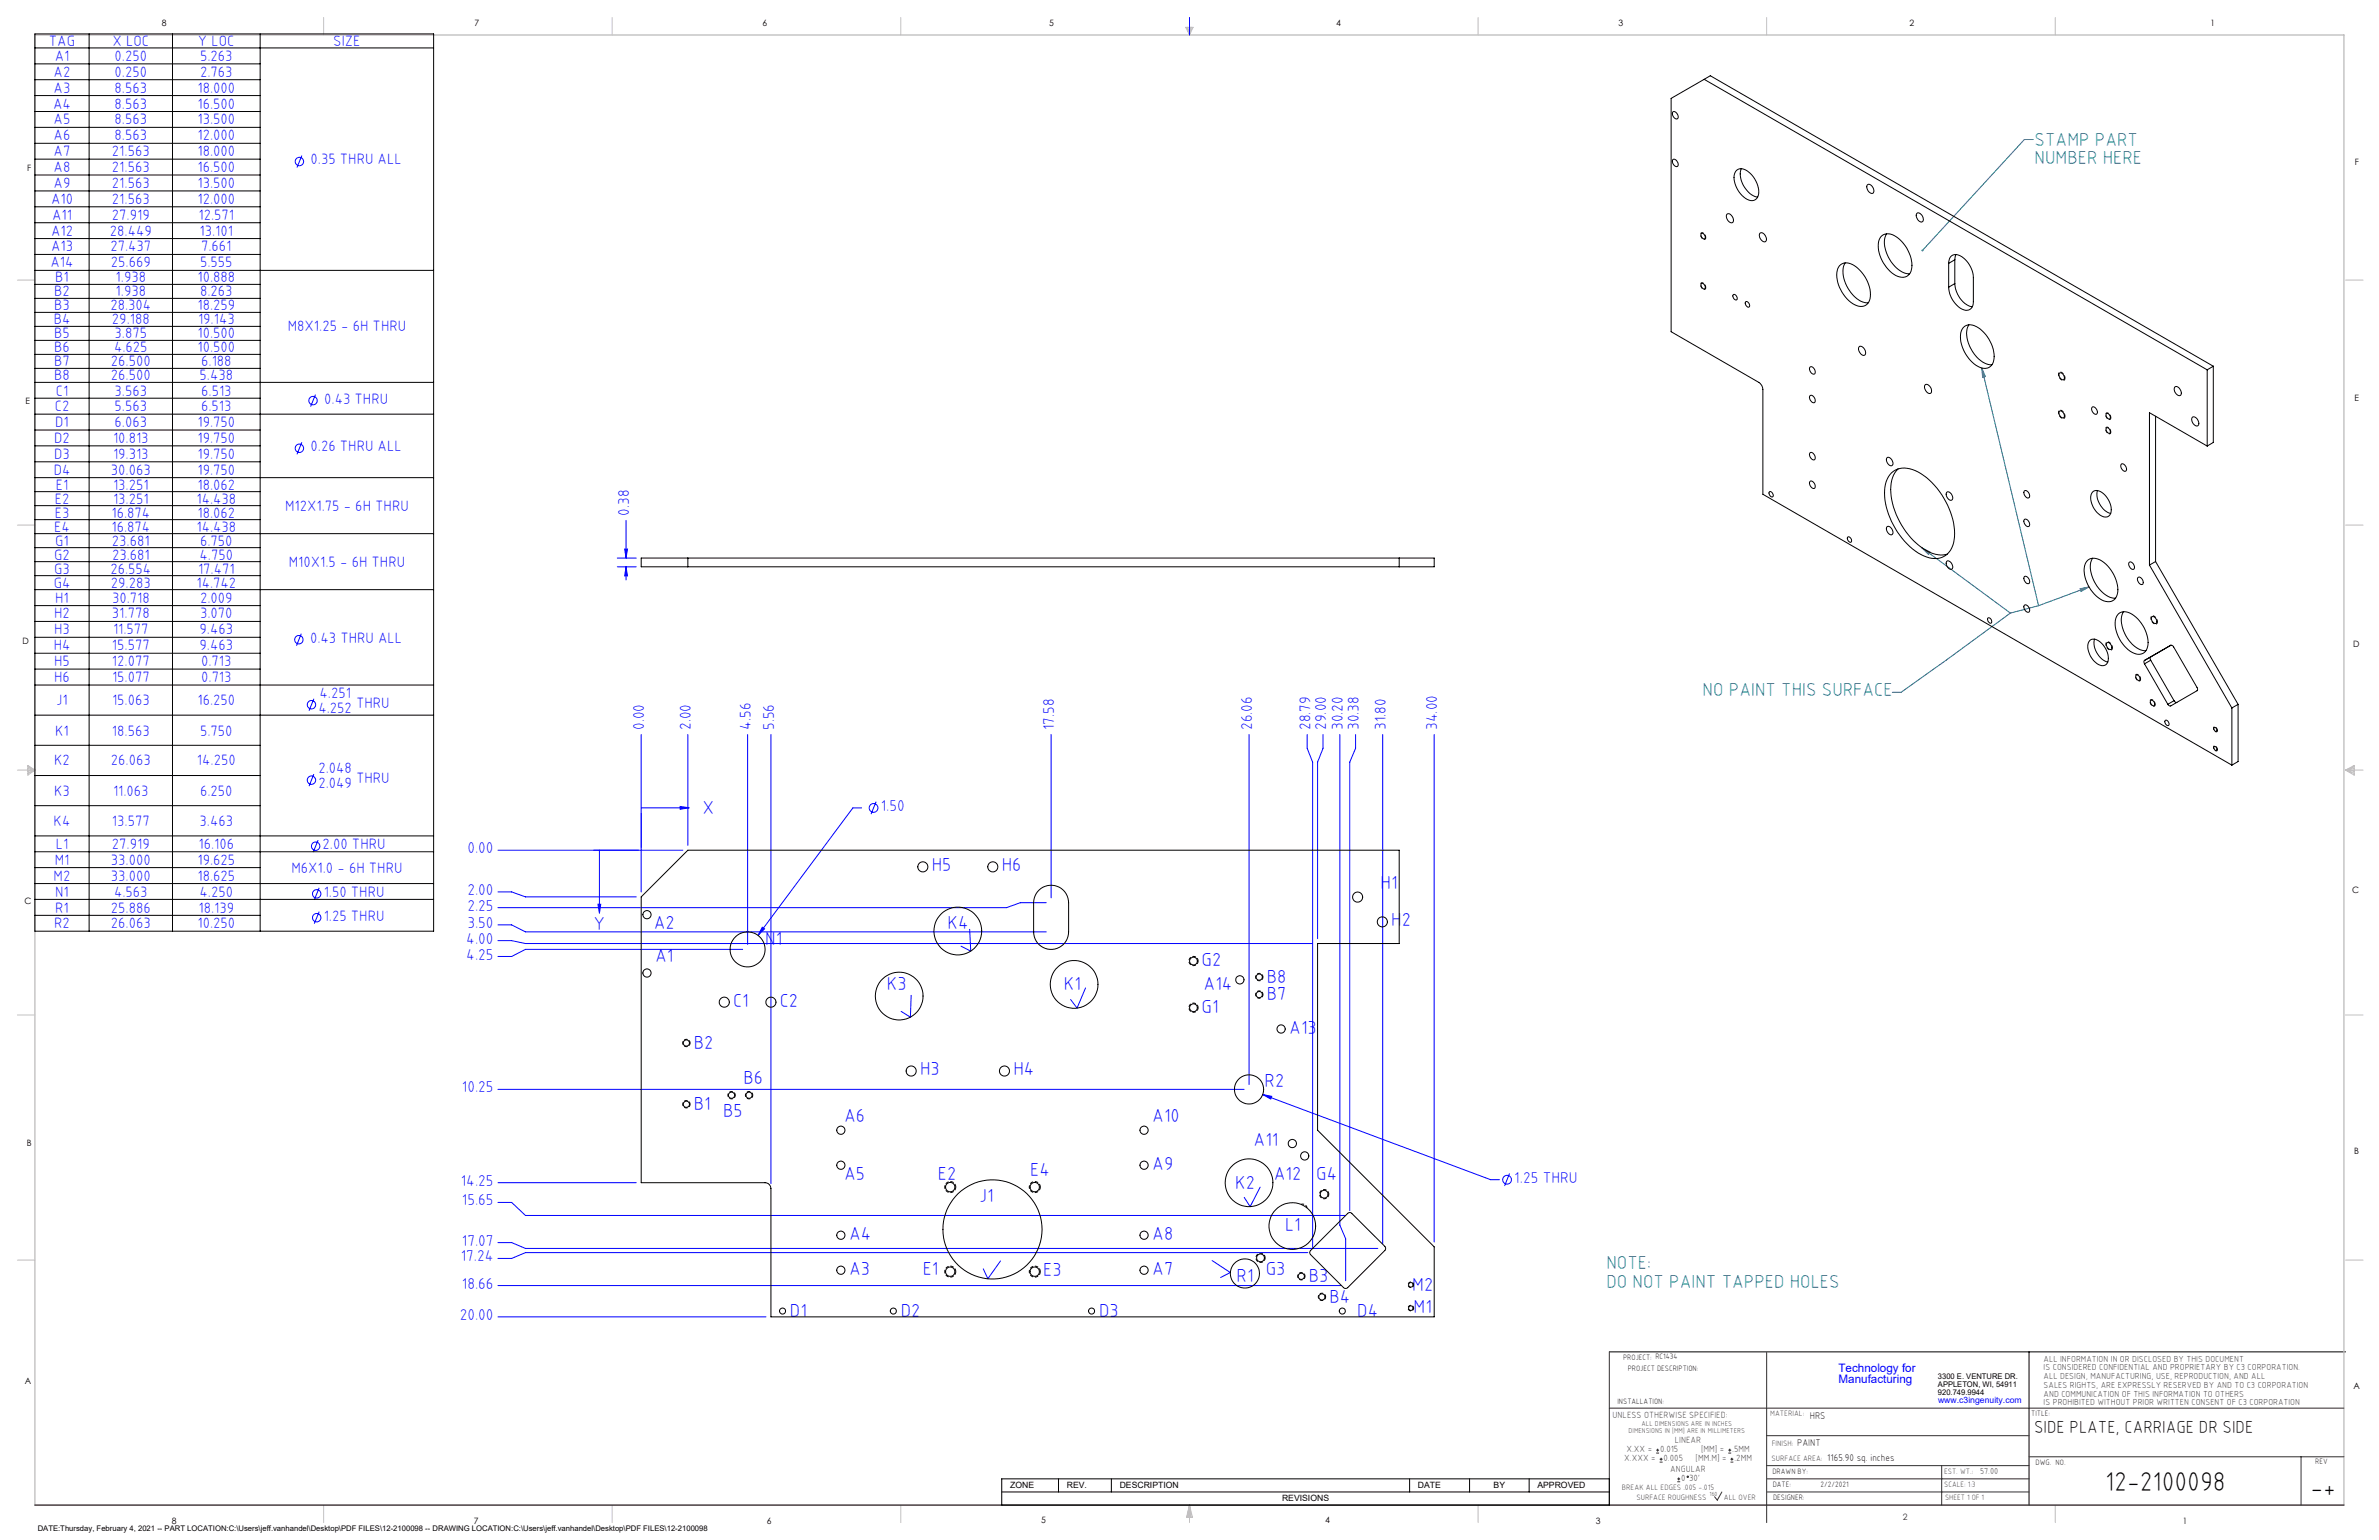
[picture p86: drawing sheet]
<svg xmlns="http://www.w3.org/2000/svg" width="864mm" height="559mm" viewBox="0 0 864 559" stroke-linecap="round" stroke-linejoin="round" font-family="sans-serif">
<defs><g id="words">
<g font-size="9.9">
<text x="764.2" y="541.1">12-2100098</text>
<text x="838.7" y="543.2">-+</text>
</g>
<g font-size="6.8" fill="#008080">
<text x="738.6" y="52.9">STAMP PART</text>
<text x="738.6" y="59.7">NUMBER HERE</text>
<text x="618.1" y="252.5">NO PAINT THIS SURFACE</text>
<text x="583.1" y="460.6">NOTE:</text>
<text x="583.1" y="467.4">DO NOT PAINT TAPPED HOLES</text>
</g>
<g font-size="6.8" fill="#00f">
<text x="255" y="295.5">X</text>
<text x="338.2" y="316.1">H5</text>
<text x="363.6" y="316.1">H6</text>
<text x="501.2" y="322.5">H1</text>
<text x="215.5" y="337.5">Y</text>
<text x="237.4" y="337.1">A2</text>
<text x="344" y="337.1">K4</text>
<text x="505" y="336.1">H2</text>
<text x="277.8" y="342.9">N1</text>
<text x="237.8" y="349">A1</text>
<text x="436.2" y="350.6">G2</text>
<text x="322" y="359.3">K3</text>
<text x="386.2" y="359.3">K1</text>
<text x="436.9" y="359.3">A14</text>
<text x="459.8" y="356.6">B8</text>
<text x="266.1" y="365.2">C1</text>
<text x="283" y="365.2">C2</text>
<text x="459.8" y="363">B7</text>
<text x="436.2" y="367.5">G1</text>
<text x="468" y="375.2">A13</text>
<text x="251.9" y="380.5">B2</text>
<text x="269.9" y="393.2">B6</text>
<text x="334" y="390.2">H3</text>
<text x="367.9" y="390.2">H4</text>
<text x="459.1" y="394.4">R2</text>
<text x="251.9" y="402.8">B1</text>
<text x="262.5" y="405.1">B5</text>
<text x="306.4" y="407.3">A6</text>
<text x="418.3" y="407.2">A10</text>
<text x="455.1" y="415.8">A11</text>
<text x="418.3" y="424.6">A9</text>
<text x="306.4" y="428.1">A5</text>
<text x="340.5" y="428.1">E2</text>
<text x="374" y="426.6">E4</text>
<text x="448.4" y="431.5">K2</text>
<text x="462.4" y="428.1">A12</text>
<text x="477.8" y="428.1">G4</text>
<text x="355.5" y="436.3">J1</text>
<text x="466.5" y="446.8">L1</text>
<text x="308.2" y="450">A4</text>
<text x="418.3" y="450">A8</text>
<text x="308.2" y="462.7">A3</text>
<text x="335" y="462.7">E1</text>
<text x="378.7" y="463.1">E3</text>
<text x="418.3" y="462.7">A7</text>
<text x="448.9" y="465.2">R1</text>
<text x="459.5" y="462.7">G3</text>
<text x="475.1" y="465.2">B3</text>
<text x="482.6" y="472.7">B4</text>
<text x="512.7" y="468.4">M2</text>
<text x="286.8" y="477.8">D1</text>
<text x="327" y="477.8">D2</text>
<text x="399" y="477.8">D3</text>
<text x="492.7" y="477.8">D4</text>
<text x="513.2" y="476.4">M1</text>
</g>
<text font-size="6.3" x="738.4" y="519.9">SIDE PLATE, CARRIAGE DR SIDE</text>
<g font-size="5.7" fill="#00f">
<text x="228.4" y="187.2" transform="rotate(-90 228.4 187.2)">0.38</text>
<text x="233.9" y="264.9" transform="rotate(-90 233.9 264.9)">0.00</text>
<text x="250.8" y="264.9" transform="rotate(-90 250.8 264.9)">2.00</text>
<text x="272.5" y="264.9" transform="rotate(-90 272.5 264.9)">4.56</text>
<text x="281" y="264.9" transform="rotate(-90 281 264.9)">5.56</text>
<text x="382.7" y="264.9" transform="rotate(-90 382.7 264.9)">17.58</text>
<text x="454.6" y="264.9" transform="rotate(-90 454.6 264.9)">26.06</text>
<text x="475.7" y="264.9" transform="rotate(-90 475.7 264.9)">28.79</text>
<text x="481.4" y="264.9" transform="rotate(-90 481.4 264.9)">29.00</text>
<text x="487.5" y="264.9" transform="rotate(-90 487.5 264.9)">30.20</text>
<text x="493.2" y="264.9" transform="rotate(-90 493.2 264.9)">30.38</text>
<text x="503.1" y="264.9" transform="rotate(-90 503.1 264.9)">31.80</text>
<text x="521.8" y="264.9" transform="rotate(-90 521.8 264.9)">34.00</text>
<text x="319.7" y="294.3">1.50</text>
<text x="169.7" y="309.6">0.00</text>
<text x="169.7" y="324.8">2.00</text>
<text x="169.7" y="330.5">2.25</text>
<text x="169.7" y="336.7">3.50</text>
<text x="169.3" y="342.4">4.00</text>
<text x="169.3" y="348.2">4.25</text>
<text x="167.7" y="396.4">10.25</text>
<text x="167.3" y="430.3">14.25</text>
<text x="549.7" y="429.2">1.25 THRU</text>
<text x="167.7" y="437.4">15.65</text>
<text x="167.7" y="452">17.07</text>
<text x="167.3" y="457.7">17.24</text>
<text x="167.7" y="467.6">18.66</text>
<text x="166.9" y="479">20.00</text>
</g>
<g font-size="5.4" fill="#00f">
<text x="17.8" y="16.7">TAG</text>
<text x="40.8" y="16.7">X LOC</text>
<text x="71.9" y="16.7">Y LOC</text>
<text x="121" y="16.7">SIZE</text>
<text x="19.9" y="22.2">A1</text>
<text x="41.6" y="22.2">0.250</text>
<text x="72.6" y="22.2">5.263</text>
<text x="19.5" y="27.9">A2</text>
<text x="41.6" y="27.9">0.250</text>
<text x="72.6" y="27.9">2.763</text>
<text x="19.5" y="33.6">A3</text>
<text x="41.6" y="33.6">8.563</text>
<text x="71.7" y="33.6">18.000</text>
<text x="19.3" y="39.4">A4</text>
<text x="41.6" y="39.4">8.563</text>
<text x="71.7" y="39.4">16.500</text>
<text x="19.5" y="45.1">A5</text>
<text x="41.6" y="45.1">8.563</text>
<text x="71.7" y="45.1">13.500</text>
<text x="19.5" y="50.9">A6</text>
<text x="41.6" y="50.9">8.563</text>
<text x="71.7" y="50.9">12.000</text>
<text x="19.5" y="56.7">A7</text>
<text x="40.6" y="56.7">21.563</text>
<text x="71.7" y="56.7">18.000</text>
<text x="112.7" y="59.7">0.35 THRU ALL</text>
<text x="19.5" y="62.4">A8</text>
<text x="40.6" y="62.4">21.563</text>
<text x="71.7" y="62.4">16.500</text>
<text x="19.5" y="68.2">A9</text>
<text x="40.6" y="68.2">21.563</text>
<text x="71.7" y="68.2">13.500</text>
<text x="18.5" y="74">A10</text>
<text x="40.6" y="74">21.563</text>
<text x="71.7" y="74">12.000</text>
<text x="18.9" y="79.7">A11</text>
<text x="40.6" y="79.7">27.919</text>
<text x="72.1" y="79.7">12.571</text>
<text x="18.5" y="85.5">A12</text>
<text x="39.9" y="85.5">28.449</text>
<text x="72.5" y="85.5">13.101</text>
<text x="18.5" y="91.2">A13</text>
<text x="40.1" y="91.2">27.437</text>
<text x="73" y="91.2">7.661</text>
<text x="18.3" y="97">A14</text>
<text x="40.3" y="97">25.669</text>
<text x="72.6" y="97">5.555</text>
<text x="19.7" y="107.5">B2</text>
<text x="20.1" y="102.4">B1</text>
<text x="42" y="107.5">1.938</text>
<text x="42" y="102.4">1.938</text>
<text x="71.7" y="102.4">10.888</text>
<text x="72.6" y="107.5">8.263</text>
<text x="19.7" y="112.6">B3</text>
<text x="40.1" y="112.6">28.304</text>
<text x="71.7" y="112.6">18.259</text>
<text x="19.5" y="117.7">B4</text>
<text x="40.7" y="117.7">29.188</text>
<text x="71.9" y="117.7">19.143</text>
<text x="19.7" y="122.8">B5</text>
<text x="41.6" y="122.8">3.875</text>
<text x="71.7" y="122.8">10.500</text>
<text x="104.5" y="120.2">M8X1.25 - 6H THRU</text>
<text x="19.7" y="127.8">B6</text>
<text x="41.4" y="127.8">4.625</text>
<text x="71.7" y="127.8">10.500</text>
<text x="19.7" y="132.9">B7</text>
<text x="19.7" y="138">B8</text>
<text x="40.3" y="132.9">26.500</text>
<text x="40.3" y="138">26.500</text>
<text x="72.5" y="138">5.438</text>
<text x="73" y="132.9">6.188</text>
<text x="20.3" y="143.5">C1</text>
<text x="41.6" y="143.5">3.563</text>
<text x="73" y="143.5">6.513</text>
<text x="19.9" y="149.2">C2</text>
<text x="41.6" y="149.2">5.563</text>
<text x="73" y="149.2">6.513</text>
<text x="117.7" y="146.4">0.43 THRU</text>
<text x="20" y="155.1">D1</text>
<text x="41.6" y="155.1">6.063</text>
<text x="71.7" y="155.1">19.750</text>
<text x="19.7" y="160.7">D2</text>
<text x="41" y="160.7">10.813</text>
<text x="71.7" y="160.7">19.750</text>
<text x="19.7" y="166.5">D3</text>
<text x="41" y="166.5">19.313</text>
<text x="71.7" y="166.5">19.750</text>
<text x="112.7" y="163.7">0.26 THRU ALL</text>
<text x="19.5" y="172.2">D4</text>
<text x="40.3" y="172.2">30.063</text>
<text x="71.7" y="172.2">19.750</text>
<text x="20.2" y="177.7">E1</text>
<text x="41" y="177.7">13.251</text>
<text x="71.7" y="177.7">18.062</text>
<text x="19.9" y="182.8">E2</text>
<text x="41" y="182.8">13.251</text>
<text x="71.3" y="182.8">14.438</text>
<text x="103.5" y="185.3">M12X1.75 - 6H THRU</text>
<text x="19.9" y="187.8">E3</text>
<text x="40.5" y="187.8">16.874</text>
<text x="71.7" y="187.8">18.062</text>
<text x="19.7" y="192.9">E4</text>
<text x="20.1" y="198">G1</text>
<text x="40.5" y="192.9">16.874</text>
<text x="40.7" y="198">23.681</text>
<text x="71.3" y="192.9">14.438</text>
<text x="72.6" y="198">6.750</text>
<text x="19.7" y="203.1">G2</text>
<text x="40.7" y="203.1">23.681</text>
<text x="72.5" y="203.1">4.750</text>
<text x="19.7" y="208.2">G3</text>
<text x="40.1" y="208.2">26.554</text>
<text x="71.9" y="208.2">17.471</text>
<text x="104.8" y="205.6">M10X1.5 - 6H THRU</text>
<text x="19.5" y="213.2">G4</text>
<text x="40.3" y="213.2">29.283</text>
<text x="71.3" y="213.2">14.742</text>
<text x="20.1" y="218.8">H1</text>
<text x="40.7" y="218.8">30.718</text>
<text x="72.6" y="218.8">2.009</text>
<text x="19.7" y="224.4">H2</text>
<text x="40.6" y="224.4">31.778</text>
<text x="72.6" y="224.4">3.070</text>
<text x="19.7" y="230.2">H3</text>
<text x="41" y="230.2">11.577</text>
<text x="72.4" y="230.2">9.463</text>
<text x="112.5" y="233.2">0.43 THRU ALL</text>
<text x="19.5" y="235.9">H4</text>
<text x="40.7" y="235.9">15.577</text>
<text x="72.4" y="235.9">9.463</text>
<text x="19.7" y="241.7">H5</text>
<text x="40.7" y="241.7">12.077</text>
<text x="73" y="241.7">0.713</text>
<text x="19.7" y="247.5">H6</text>
<text x="40.7" y="247.5">15.077</text>
<text x="73" y="247.5">0.713</text>
<text x="20.4" y="255.9">J1</text>
<text x="40.7" y="255.9">15.063</text>
<text x="71.7" y="255.9">16.250</text>
<text x="116" y="253.2">4.251</text>
<text x="129.3" y="256.8">THRU</text>
<text x="115.6" y="258.7">4.252</text>
<text x="20" y="266.9">K1</text>
<text x="40.6" y="266.9">18.563</text>
<text x="72.6" y="266.9">5.750</text>
<text x="19.7" y="277.7">K2</text>
<text x="40.3" y="277.7">26.063</text>
<text x="71.5" y="277.7">14.250</text>
<text x="115.6" y="280.6">2.048</text>
<text x="115.6" y="286.1">2.049</text>
<text x="129.3" y="284.2">THRU</text>
<text x="19.7" y="288.7">K3</text>
<text x="41" y="288.7">11.063</text>
<text x="72.6" y="288.7">6.250</text>
<text x="19.5" y="299.6">K4</text>
<text x="40.6" y="299.6">13.577</text>
<text x="72.4" y="299.6">3.463</text>
<text x="20.2" y="308.1">L1</text>
<text x="40.6" y="308.1">27.919</text>
<text x="72.1" y="308.1">16.106</text>
<text x="117.1" y="308.1">2.00 THRU</text>
<text x="19.9" y="313.8">M1</text>
<text x="40.3" y="313.8">33.000</text>
<text x="71.7" y="313.8">19.625</text>
<text x="105.8" y="316.6">M6X1.0 - 6H THRU</text>
<text x="19.5" y="319.5">M2</text>
<text x="40.3" y="319.5">33.000</text>
<text x="71.7" y="319.5">18.625</text>
<text x="20" y="325.4">N1</text>
<text x="41.4" y="325.4">4.563</text>
<text x="72.4" y="325.4">4.250</text>
<text x="117.5" y="325.4">1.50 THRU</text>
<text x="20" y="331.2">R1</text>
<text x="40.3" y="331.2">25.886</text>
<text x="72.1" y="331.2">18.139</text>
<text x="117.5" y="334.1">1.25 THRU</text>
<text x="19.7" y="336.8">R2</text>
<text x="40.3" y="336.8">26.063</text>
<text x="71.7" y="336.8">10.250</text>
</g>
<g font-size="4.2" fill="#00f">
<text x="667.4" y="497.7">Technology for</text>
<text x="667.4" y="502">Manufacturing</text>
</g>
<g font-size="3.5">
<text x="657" y="514.9">HRS</text>
<text x="652.4" y="524.7">PAINT</text>
<text x="663.3" y="530.1">1165.90 sq. inches</text>
</g>
<g font-size="3.3" fill="#382c30">
<text x="585.4" y="514.4">UNLESS OTHERWISE SPECIFIED:</text>
<text x="590.4" y="526.8">X.XX =</text>
<text x="602.6" y="526.8">0.015</text>
<text x="608" y="523.6">LINEAR</text>
<text x="617.5" y="526.8">[MM] =</text>
<text x="628.8" y="526.8">.5MM</text>
<text x="589.6" y="530.1">X.XXX =</text>
<text x="603.9" y="530.1">0.005</text>
<text x="606.3" y="534">ANGULAR</text>
<text x="615.5" y="530.1">[MM.M] =</text>
<text x="629.6" y="530.1">.2MM</text>
<text x="610.3" y="537.3">0</text>
<text x="613.2" y="537.3">30'</text>
</g>
<g font-size="3.2">
<text x="58.8" y="9.6">8</text>
<text x="172.3" y="9.5">7</text>
<text x="276.8" y="9.5">6</text>
<text x="380.9" y="9.6">5</text>
<text x="485" y="9.5">4</text>
<text x="587.5" y="9.5">3</text>
<text x="693.1" y="9.5">2</text>
<text x="802.4" y="9.5">1</text>
<text x="854.9" y="59.8">F</text>
<text x="9.9" y="62">F</text>
<text x="9.3" y="146.5">E</text>
<text x="854.7" y="145.5">E</text>
<text x="8.2" y="233.6">D</text>
<text x="854.3" y="234.9">D</text>
<text x="8.9" y="328.1">C</text>
<text x="853.9" y="324.1">C</text>
<text x="9.7" y="415.8">B</text>
<text x="854.6" y="418.6">B</text>
<text x="9" y="502">A</text>
<text x="854.3" y="503.9">A</text>
<text x="62.3" y="552.9">8</text>
<text x="172" y="552.9">7</text>
<text x="278.3" y="552.9">6</text>
<text x="377.9" y="552.8">5</text>
<text x="481" y="552.8">4</text>
<text x="579.3" y="552.8">3</text>
<text x="792.4" y="552.8">1</text>
</g>
<g font-size="3.2" fill="#382c30">
<text x="741.9" y="494.1">ALL INFORMATION IN OR DISCLOSED BY THIS DOCUMENT</text>
<text x="741.9" y="497.3">IS CONSIDERED CONFIDENTIAL AND PROPRIETARY BY C3 CORPORATION.</text>
<text x="741.9" y="500.4">ALL DESIGN, MANUFACTURING, USE, REPRODUCTION, AND ALL</text>
<text x="741.9" y="503.6">SALES RIGHTS, ARE EXPRESSLY RESERVED BY AND TO C3 CORPORATION</text>
<text x="741.9" y="506.8">AND COMMUNICATION OF THIS INFORMATION TO OTHERS</text>
<text x="741.9" y="510">IS PROHIBITED WITHOUT PRIOR WRITTEN CONSENT OF C3 CORPORATION</text>
<text x="718.8" y="534.7">57.00</text>
<text x="690.7" y="551.6">2</text>
</g>
<text font-size="3.1" fill="#00f" x="703.5" y="509.2">www.c3ingenuity.com</text>
<g font-size="3.1">
<text x="366.7" y="540">ZONE</text>
<text x="387.3" y="540">REV.</text>
<text x="406.5" y="540">DESCRIPTION</text>
<text x="465.4" y="544.8">REVISIONS</text>
<text x="514.7" y="540">DATE</text>
<text x="542.2" y="540">BY</text>
<text x="558.1" y="540">APPROVED</text>
</g>
<g font-size="2.8">
<text x="589.2" y="493.3">PROJECT: RC1434</text>
<text x="590.9" y="497.3">PROJECT DESCRIPTION:</text>
<text x="703.5" y="500.5">3300 E. VENTURE DR.</text>
<text x="703.5" y="503.3">APPLETON, WI, 54911</text>
<text x="587.1" y="509.6">INSTALLATION:</text>
<text x="703.5" y="506.2">920.749.9944</text>
<text x="737.3" y="513.8">TITLE:</text>
<text x="738.9" y="531.5">DWG. NO.</text>
<text x="840.5" y="531.3">REV</text>
<text x="643.4" y="534.9">DRAWN BY:</text>
<text x="643.5" y="539.7">DATE:</text>
<text x="660.9" y="539.6">2/2/2021</text>
<text x="643.6" y="544.4">DESIGNER:</text>
<text x="13.7" y="555.5">DATE:Thursday, February 4, 2021 -- PART LOCATION:C:\Users\jeff.vanhandel\Desktop\PDF FILES\12-2100098 -- DRAWING LOCATION:C:\Users\jeff.vanhandel\Desktop\PDF FILES\12-2100098</text>
</g>
<g font-size="2.8" fill="#382c30">
<text x="642.6" y="513.8">MATERIAL:</text>
<text x="643.2" y="524.8">FINISH:</text>
<text x="643.1" y="530.1">SURFACE AREA:</text>
<text x="705.7" y="534.7">EST. WT.:</text>
<text x="705.7" y="539.7">SCALE: 1:3</text>
<text x="588.8" y="540.5">BREAK ALL EDGES .005 -.015</text>
<text x="594" y="544.2">SURFACE ROUGHNESS</text>
<text x="625.8" y="544.2">ALL OVER</text>
<text x="706.1" y="544.4">SHEET 1 OF 1</text>
</g>
<g font-size="2.5" fill="#382c30">
<text x="591.2" y="520.1">DIMENSIONS IN [MM] ARE IN MILLIMETERS</text>
<text x="595.9" y="517.3">ALL DIMENSIONS ARE IN INCHES</text>
</g>
<text font-size="2.2" fill="#382c30" x="620.6" y="542.9">160</text>
</g></defs>
<g fill="none" stroke="#000" stroke-width=".36">
<path d="M12.7 12.3h144.7v325.6h-144.7zM12.7 17.4h144.7M32.3 12.3v325.6M62.6 12.3v325.6M94.4 12.3v325.6M12.7 23.2h81.7M12.7 28.9h81.7M12.7 34.7h81.7M12.7 40.5h81.7M12.7 46.2h81.7M12.7 52h81.7M12.7 57.7h81.7"/>
<path d="M12.7 63.5h81.7M12.7 69.3h81.7M12.7 75h81.7M12.7 80.8h81.7M12.7 86.6h81.7M12.7 92.3h81.7M12.7 98.1h144.7M12.7 103.2h81.7M12.7 108.3h81.7M12.7 113.3h81.7M12.7 118.4h81.7M12.7 123.5h81.7"/>
<path d="M12.7 128.6h81.7M12.7 133.7h81.7M12.7 138.7h144.7M12.7 144.5h81.7M12.7 150.3h144.7M12.7 156h81.7M12.7 161.8h81.7M12.7 167.6h81.7M12.7 173.3h144.7M12.7 178.4h81.7M12.7 183.5h81.7M12.7 188.6h81.7"/>
<path d="M12.7 193.6h144.7M12.7 198.7h81.7M12.7 203.8h81.7M12.7 208.9h81.7M12.7 214h144.7M12.7 219.7h81.7M12.7 225.5h81.7M12.7 231.2h81.7M12.7 237h81.7M12.7 242.8h81.7M12.7 248.6h144.7M12.7 259.5h144.7"/>
<path d="M12.7 270.4h81.7M12.7 281.4h81.7M12.7 292.3h81.7M12.7 303.3h144.7M12.7 309.1h144.7M12.7 314.8h81.7M12.7 320.6h144.7M12.7 326.4h144.7M12.7 332.1h81.7M584.2 490.5h267.3M736.6 490.5v55.6M363.6 536.6h220.6v9.5h-220.6z"/>
<path d="M384.2 536.6v4.8M403.4 536.6v4.8M511.7 536.6v4.8M533.5 536.6v4.8M555.1 536.6v4.8M363.6 541.4h220.6"/>
</g>
<g fill="none" stroke="#c0c0c0" stroke-width=".36">
<path d="M117.5 6.4v6.3M222.2 6.4v6.3M327 6.4v6.3M430.4 9.9h2.7l-1.3 2.8zM430.9 9.9l.9 2.8M431.2 9.9l.6 2.8M432.1 9.9l-.3 2.8M432.6 9.9l-.8 2.8M536.6 6.4v6.3M641.3 6.4v6.3M746.1 6.4v6.3M6.3 101.6h6.4"/>
<path d="M851.5 101.6h6.3M6.3 190.5h6.4M851.5 190.5h6.3M6.3 279.4h6.4M10.1 277.7l2.6 1.7-2.6 1.9zM10.1 278.2l2.6 1.2M10.1 278.8l2.6 .6M12.7 279.4l-2.6 1.2M12.7 279.4l-2.6 .5M851.5 279.4h6.3M851.5 279.4l3.1 .5M851.5 279.4l3.1 1.2"/>
<path d="M851.5 279.4l3.1-1.7v3.6zM854.6 278.8l-3.1 .6M854.6 278.2l-3.1 1.2M6.3 368.3h6.4M851.5 368.3h6.3M6.3 457.2h6.4M851.5 457.2h6.3M117.5 546.1v6.4M222.2 546.1v6.4M327 546.1v6.4M431.8 546.1v6.4M431.8 546.1l1.1 4.5h-2.2z"/>
<path d="M431.8 546.1l.6 4.5M431.8 546.1l-.9 4.5M431.8 546.1l-.4 4.5M431.8 546.1l.3 4.5M536.6 546.1v6.4M746.1 546.1v6.4"/>
</g>
<path d="M12.7 546.1v-533.4h838.2v533.4" fill="none" stroke="#c0c0c0" stroke-width=".5"/>
<g fill="none" stroke="#00f" stroke-width=".36">
<path d="M431.8 6.4v6.3M109.6 56.4l-1.8 4.4M114.5 143.2l-1.8 4.3M109.6 160.5l-1.8 4.4M226.8 199.2h1l-.5 3.3zM227.3 188.8v13.7M224.1 205.7h6.9M224.1 202.5h6.9M227.3 205.7v4.7M227.3 205.7l.5 3.3h-1zM109.4 229.9l-1.8 4.4M113.9 253.5l-1.7 4.4"/>
<path d="M232.8 266.5v57.2M249.7 266.5v40.2M271.4 266.5v76.2M279.9 266.5v163M381.6 266.5v59.3M453.4 266.5v127M474.5 266.5v5l2 5v176.2M480.3 266.5v5l-2 5v64.1M486.4 266.5v178l2.1 5v15.2M492.1 266.5v5l-2.1 5v162.7M501.9 266.5v184.7M520.6 266.5v184.2"/>
<path d="M113.9 280.9l-1.7 4.4M232.8 293.1h14.1M246.9 292.6l3.3 .5-3.3 .6zM312.8 293.2h-3.2l-34.4 46.2M318 290.9l-1.8 4.5M115.5 304.9l-1.8 4.3M180.8 308.5h67.1M217.6 308.5v19.6M115.9 322.2l-1.8 4.3M115.9 330.8l-1.8 4.4M180.8 335.6h4.9l5 2.5h189.1M180.8 323.6h4.9l5 1.8h40.3"/>
<path d="M217.1 328.1h1l-.5 3.3zM276.7 336.4l.8 .6-2.3 2.4zM352 337.2l.4 7.9-3.5-1.8M379.8 327.6h-9.4l-5 1.8h-184.6M180.8 341.3h4.9l5 1.1h285.8M269.6 344.5h-78.9l-5 2.6h-4.9M394.1 358.5l-3.1 7.3-2.4-3.1M330.8 361.2l-.3 7.9-3.4-2.1M180.8 395.3h270.8M458.4 397.2l3.2 .6-.3 1zM458.4 397.2l82.7 30.9h3.2M180.8 436.3h4.9l5 4.7h297.5"/>
<path d="M180.8 429.2h50.2M457.4 430.8l-3.6 7-2.1-3.3M548 425.8l-1.8 4.6M180.8 450.9h4.9l5 2.1h309.5M363.2 457.6l-4.6 6.4-1.7-3.6M440 457.4l6.6 4.4-3.5 1.7M474.7 454.5h-284l-5 2.1h-4.9M180.8 477.8h97.3M180.8 466.5h305.9"/>
<circle cx="108.7" cy="58.6" r="1.53"/>
<circle cx="113.6" cy="145.4" r="1.53"/>
<circle cx="108.7" cy="162.6" r="1.53"/>
<circle cx="108.5" cy="232.1" r="1.53"/>
<circle cx="113.1" cy="255.7" r="1.53"/>
<circle cx="113.1" cy="283.1" r="1.53"/>
<circle cx="317.1" cy="293.1" r="1.59"/>
<circle cx="114.6" cy="307" r="1.53"/>
<circle cx="115" cy="324.3" r="1.53"/>
<circle cx="115" cy="333" r="1.52"/>
<circle cx="547.1" cy="428.1" r="1.59"/>
</g>
<path d="M584.2 490.5v55.6M641.3 490.7v61.8M584.2 511h266.7M641.3 520.9h95.3M641.3 531.8h95.3M641.3 536.6h95.3M704.8 531.8v14.3M736.6 528.6h114.3M835.3 528.6v17.5M625.1 541.4l-1.7 2.9-1-1.2M641.3 541.4h95.3" fill="none" stroke="#382c30" stroke-width=".36"/>
<path d="M12.7 546.1h838.2" fill="none" stroke="#382c30" stroke-width=".5"/>
<path d="M619.2 86.2v.3a1.04 1.04 0 0 1-1.2 .2 1.04 1.04 0 0 1-.6-1.1 .73 .73 0 0 1 .1-1.1 .73 .73 0 0 1 1.1 .3l.6 1.4M619.2 104.4v.2a1.04 1.04 0 0 1-1.2 .2 1.04 1.04 0 0 1-.6-1 .73 .73 0 0 1 .1-1.1 .73 .73 0 0 1 1.1 .3l.6 1.4M766.3 156.8l-.1 .2a1.04 1.04 0 0 1-1.2 .2 1.04 1.04 0 0 1-.5-1 .73 .73 0 0 1 .1-1.1 .73 .73 0 0 1 1.1 .3l.6 1.4M766.3 151.6l-.1 .3a1.04 1.04 0 0 1-1.2 .1 1.04 1.04 0 0 1-.5-1 .73 .73 0 0 1 .1-1.1 .73 .73 0 0 1 1.1 .3l.6 1.4M777.1 246.4l-.1 .3a1.04 1.04 0 0 1-1.2 .2 1.04 1.04 0 0 1-.5-1 .73 .73 0 0 1 .1-1.1 .73 .73 0 0 1 1.1 .3l.6 1.3M782.3 255.6v.3a1.04 1.04 0 0 1-1.2 .2 1.04 1.04 0 0 1-.5-1.1 .73 .73 0 0 1 .1-1.1 .73 .73 0 0 1 1.1 .3l.5 1.4M347 430.7a2 2 0 0 0-3-1.7 2 2 0 0 0-.2 3.4 2 2 0 0 0 3.1-1.5l.1-.2M377.6 430.7a2 2 0 0 0-2.9-1.7 2 2 0 0 0-.2 3.4 2 2 0 0 0 3.1-1.5v-.2M474.5 438.3a1.67 1.67 0 0 0-2.2-1.3M347 461.4a2 2 0 0 0-3-1.7 2 2 0 0 0-.2 3.4 2 2 0 0 0 3.1-1.5l.1-.2M377.6 461.4a2 2 0 0 0-2.9-1.7 2 2 0 0 0-.2 3.4 2 2 0 0 0 3.1-1.5v-.2" fill="none" stroke="#000" stroke-width=".36" stroke-dasharray="1.3 .6" stroke-dashoffset=".1" stroke-linecap="butt"/>
<path d="M749.6 137.2l-.2 .6a1.79 1.79 0 0 1-2.1-2.1l.1-.3a1.31 1.31 0 0 1 2 1l.2 .8M749.6 151l-.2 .6a1.79 1.79 0 0 1-2.1-2.1l.1-.3a1.31 1.31 0 0 1 2 1l.2 .8M766.8 235.1l-.2 .6a1.79 1.79 0 0 1-2.1-2.2l.1-.3a1.31 1.31 0 0 1 2 1.1l.2 .8M783.2 225.6l-.2 .7a1.79 1.79 0 0 1-2.2-2.2l.1-.3a1.31 1.31 0 0 1 2.1 1l.2 .8M458.5 354.5a1.33 1.33 0 0 0-2-1.1 1.33 1.33 0 0 0-.1 2.2 1.33 1.33 0 0 0 2.1-.9v-.2M250.5 378.5a1.33 1.33 0 0 0-1.9-1.2 1.33 1.33 0 0 0-.2 2.2 1.33 1.33 0 0 0 2.1-.9v-.1M458.5 360.9a1.33 1.33 0 0 0-2-1.2 1.33 1.33 0 0 0-.1 2.3 1.33 1.33 0 0 0 2.1-1v-.1M266.9 397.4a1.33 1.33 0 0 0-1.9-1.2 1.33 1.33 0 0 0-.2 2.3 1.33 1.33 0 0 0 2.1-.9v-.2M273.3 397.4a1.33 1.33 0 0 0-2-1.2 1.33 1.33 0 0 0-.1 2.3 1.33 1.33 0 0 0 2-.9l.1-.2M250.5 400.7a1.33 1.33 0 0 0-1.9-1.2 1.33 1.33 0 0 0-.2 2.3 1.33 1.33 0 0 0 2.1-1v-.1M473.7 463.1a1.33 1.33 0 0 0-1.9-1.2 1.33 1.33 0 0 0-.2 2.3 1.33 1.33 0 0 0 2.1-.9v-.2M481.2 470.6a1.33 1.33 0 0 0-1.9-1.2 1.33 1.33 0 0 0-.2 2.3 1.33 1.33 0 0 0 2.1-1v-.1" fill="none" stroke="#000" stroke-width=".36" stroke-dasharray="1.3 .6" stroke-dashoffset=".3" stroke-linecap="butt"/>
<path d="M434.9 348.7a1.67 1.67 0 0 0-2.4-1.5 1.67 1.67 0 0 0-.2 2.9 1.67 1.67 0 0 0 2.6-1.2v-.2M434.9 365.6a1.67 1.67 0 0 0-2.4-1.4 1.67 1.67 0 0 0-.2 2.8 1.67 1.67 0 0 0 2.6-1.2v-.2M482.4 433.3a1.67 1.67 0 0 0-2.5-1.5 1.67 1.67 0 0 0-.1 2.9 1.67 1.67 0 0 0 2.6-1.2v-.2M459.3 456.4a1.67 1.67 0 0 0-2.5-1.5 1.67 1.67 0 0 0-.1 2.9 1.67 1.67 0 0 0 2.5-1.2l.1-.2" fill="none" stroke="#000" stroke-width=".36" stroke-dasharray="1.3 .6" stroke-dashoffset=".2" stroke-linecap="butt"/>
<path d="M513.2 474.7a1 1 0 0 0-1.5-.9 1 1 0 0 0-.1 1.7 1 1 0 0 0 1.6-.7v-.1M513.2 466.2a1 1 0 0 0-1.5-.9 1 1 0 0 0-.1 1.7 1 1 0 0 0 1.6-.7v-.1" fill="none" stroke="#000" stroke-width=".36" stroke-dasharray="1.3 .6" stroke-dashoffset=".4" stroke-linecap="butt"/>
<path d="M804.9 272v.2a.95 .95 0 0 1-1.2-.3 .95 .95 0 0 1 .2-1.2l.7 .4 .3 .9M804.9 265.1v.2a.95 .95 0 0 1-1.2-.3 .95 .95 0 0 1 .2-1.3l.7 .5 .3 .9" fill="none" stroke="#000" stroke-width=".36" stroke-dasharray="1.3 .6" stroke-linecap="butt"/>
<path d="M738 50.6h-3.1l-37 40.3M719.4 133.5l1.3 3.1-1 .3zM719.4 133.5l20.6 86.3M697.7 198.8l32.1 23.7M697.7 198.8l3 1.5-.6 .9zM740 219.8l-10.2 2.7M755.1 213.6l3.2-.6-2.9 1.6zM758.3 213l-18.3 6.8M729.8 222.5l-39.7 28.7h-3.2" fill="none" stroke="#008080" stroke-width=".36"/>
<path d="M697.5 90.7l.2 .4 .2-.2-.2 .2a.33 .33 0 0 0 .4-.1 .33 .33 0 0 0-.1-.4 .33 .33 0 0 0-.5 .1zM755.1 213.6l3.2-.6-2.9 1.6zM719.4 133.5l1.3 3.1-1 .3zM697.7 198.8l3 1.5-.6 .9z" fill="#008080"/>
<g fill="#00f">
<path d="M246.9 292.6l3.3 .5-3.3 .6zM217.1 328.1h1l-.5 3.3z"/>
<path d="M276.7 336.4l-1.5 3 2.3-2.4zM458.4 397.2l2.9 1.6 .3-1z"/>
<path d="M227.3 205.7l.5 3.3h-1zM226.8 199.2h1l-.5 3.3z"/>
</g>
<g fill="none" stroke="#000" stroke-width=".36">
<path d="M618.6 28.8l-12 6.9v84.7l31.9 18.3a3.2 3.2 0 0 1 1.4 2.6v38.1l170.3 98.2M618.6 28.8l182.6 105.4M618.6 28.8l2.3-1.3 182.6 105.4M607.2 57.9a1.61 1.61 0 0 1 1.7 .8 1.61 1.61 0 0 1-.1 1.7 1.87 1.87 0 0 1-1.6-2.5zM607.2 40.6a1.61 1.61 0 0 1 1.7 .8 1.61 1.61 0 0 1-.1 1.7 1.87 1.87 0 0 1-1.6-2.5zM626.9 77.8a1.93 1.93 0 0 1 1.9 .5 1.93 1.93 0 0 1 .4 2l-.1 .3a1.98 1.98 0 0 1-2.4-2.5zM630.1 62.1a3.1 3.1 0 0 1 4.8 .4 8.9 8.9 0 0 1 3.2 8.9 2.71 2.71 0 0 1-4.4 .6 8.9 8.9 0 0 1-3.9-9.4zM632.1 61.2a8.6 8.6 0 0 0 6 10.3M677.8 67.1a1.56 1.56 0 0 1 2.3 1.3 1.08 1.08 0 0 1-.2 1.7 1.08 1.08 0 0 1-1.6-.6l-.6-1.3zM696 77.3a2.12 2.12 0 0 1 1.8 3.2 2.12 2.12 0 0 1-1.8-3.2zM617.5 84.8a1.17 1.17 0 0 1 1.3 .3 1.17 1.17 0 0 1 .2 1.3 1.01 1.01 0 0 1-1.1 0 1.01 1.01 0 0 1-.4-1zM638.8 84.7a1.94 1.94 0 0 1 2 .5 1.94 1.94 0 0 1 .4 2l-.1 .3a1.67 1.67 0 0 1-2.4-1.7z"/>
<path d="M667.7 96.4a4.4 4.4 0 0 1 6.2 .5 12.5 12.5 0 0 1 4.7 12.1 3.5 3.5 0 0 1-5.4 1.6 12.9 12.9 0 0 1-6.3-12.4zM669.8 95.4a9.6 9.6 0 0 0 1.7 10.2 8.4 8.4 0 0 0 6.7 4.3M682.8 85.9a4.4 4.4 0 0 1 6.2 .5 12.6 12.6 0 0 1 4.7 12.1 3.6 3.6 0 0 1-5.4 1.5 12.6 12.6 0 0 1-6.1-13zM684.9 84.8a9.1 9.1 0 0 0 1.1 9.4 9.3 9.3 0 0 0 7.2 5.1M707.4 95.6a2.79 2.79 0 0 1 1.5-3 2.79 2.79 0 0 1 3.3 .6 9.9 9.9 0 0 1 4.2 7.6v8.6a2.79 2.79 0 0 1-1.5 3 2.79 2.79 0 0 1-3.3-.6 9.9 9.9 0 0 1-4.2-7.6M707.4 95.6v8.6M709.6 94.3l-2.2 1.3M709.6 94.3v8.6M710 92.4l-.4 1.9M617.5 103a1.13 1.13 0 0 1 1.3 .5 1.13 1.13 0 0 1-.1 1.3 1.47 1.47 0 0 1-1.2-1.8zM629.2 106.9a1.24 1.24 0 0 1 1.2 .6 1.24 1.24 0 0 1 0 1.3 1.31 1.31 0 0 1-1.2-1.9zM633.7 109.5a1.14 1.14 0 0 1 1.2 .6 1.14 1.14 0 0 1-.3 1.4 1.47 1.47 0 0 1-.9-2z"/>
<path d="M709.6 102.9a8.9 8.9 0 0 0 6.4 8.4M709.6 102.9l-2.2 1.3M712.6 118.9a4 4 0 0 1 5.5 0 12.5 12.5 0 0 1 5.4 12.6 3.5 3.5 0 0 1-5.4 1.5 12.5 12.5 0 0 1-6.1-13zM714.7 117.9a9.6 9.6 0 0 0 1.7 10.1 8.4 8.4 0 0 0 6.7 4.4M657 133.2a1.51 1.51 0 0 1 2 1.8l-.1 .4a1.1 1.1 0 0 1-1.2 .2 1.1 1.1 0 0 1-.7-1.1zM674.8 125.9a1.67 1.67 0 0 1 2.4 1.7 .99 .99 0 0 1-.6 1.4 .99 .99 0 0 1-1.3-.8l-.6-1.2zM699 139.5a2.12 2.12 0 0 1 1.8 3.2 2.12 2.12 0 0 1-1.8-3.2zM747.5 135.5a1.48 1.48 0 0 1 1.6 .5 1.48 1.48 0 0 1 .1 1.7 1.59 1.59 0 0 1-1.7-2.2zM801.2 134.2v27.7M803.5 132.9l-2.3 1.3M803.5 132.9v27.6l-2.3 1.4M657 143.6a1.5 1.5 0 0 1 2 1.8l-.2 .5a1.53 1.53 0 0 1-2-1.7z"/>
<path d="M747.5 149.3a1.48 1.48 0 0 1 1.6 .5 1.48 1.48 0 0 1 .1 1.7 1.59 1.59 0 0 1-1.7-2.2zM759.4 147.8a1.53 1.53 0 0 1 2 1.8l-.2 .5a1.53 1.53 0 0 1-2-1.7zM764.6 155.4a1.17 1.17 0 0 1 1.3 .5 1.17 1.17 0 0 1-.2 1.4 1.51 1.51 0 0 1-1.1-1.9zM764.6 150.2a1.17 1.17 0 0 1 1.3 .5 1.17 1.17 0 0 1-.2 1.4 1.51 1.51 0 0 1-1.1-1.9zM782.5 151v52.8M789.4 140.5a1.56 1.56 0 0 1 2.3 1.3 1.06 1.06 0 0 1-.2 1.7 1.06 1.06 0 0 1-1.6-.7l-.6-1.2zM795.8 151.5a1.56 1.56 0 0 1 2.2 1.3 1.06 1.06 0 0 1-.2 1.7 1.06 1.06 0 0 1-1.5-.7l-.6-1.2zM642.3 178.4a1.11 1.11 0 0 1 1.2 .7 1.11 1.11 0 0 1-.2 1.2 1.38 1.38 0 0 1-1-1.9zM657 174.7a1.5 1.5 0 0 1 2 1.8l-.2 .6a1.53 1.53 0 0 1-2-1.8zM657 164.4a1.5 1.5 0 0 1 2 1.7l-.2 .6a1.53 1.53 0 0 1-2-1.8zM685 166.2a1.52 1.52 0 0 1 2.1 1.4 .94 .94 0 0 1-.4 1.4 .94 .94 0 0 1-1.3-.6l-.6-1.2zM686.6 171.6a7.9 7.9 0 0 1 9.7-.3 27.8 27.8 0 0 1 13.2 23.5 7.4 7.4 0 0 1-7.2 7.9 17.2 17.2 0 0 1-11.8-7.4 25.3 25.3 0 0 1-6-19.7l1.1-2.7z"/>
<path d="M689 170.1a11.9 11.9 0 0 0-2.3 11.3 27.5 27.5 0 0 0 13.9 19l2 .7 1.9 .3 2.4-.3M706.6 178.7a1.52 1.52 0 0 1 2.2 1.4 .94 .94 0 0 1-.4 1.4 .94 .94 0 0 1-1.3-.6l-.6-1.2zM734.8 178.2a1.61 1.61 0 0 1 1.7 .7 1.61 1.61 0 0 1-.1 1.8 1.84 1.84 0 0 1-1.6-2.5zM759.6 178.6a2.76 2.76 0 0 1 3.9 .5 7.2 7.2 0 0 1 2.6 7.5 2.56 2.56 0 0 1-4.2-.1 7.1 7.1 0 0 1-2.6-7.5zM761.4 178a7.4 7.4 0 0 0 4.8 8.3M770 168.5a1.53 1.53 0 0 1 2 1.8l-.2 .5a1.53 1.53 0 0 1-2-1.7zM801.2 161.9l-20.9-12.1v55.2M670.8 194.9a1.21 1.21 0 0 1 1.1 .6 1.21 1.21 0 0 1 0 1.2 1.3 1.3 0 0 1-1.1-1.8zM685 191.2a1.52 1.52 0 0 1 2.1 1.4 .94 .94 0 0 1-.4 1.4 .94 .94 0 0 1-1.3-.6l-.6-1.2zM734.8 188.5a1.61 1.61 0 0 1 1.7 .8 1.61 1.61 0 0 1-.1 1.7 1.84 1.84 0 0 1-1.6-2.5zM232.8 202.5h287.8v3.2h-287.8zM249.7 202.5v3.2"/>
<path d="M507.9 202.5v3.2M706.6 203.7a1.69 1.69 0 0 1 2.3 1.9 .9 .9 0 0 1-.7 1.1 .9 .9 0 0 1-1.1-.7l-.6-1.2zM734.8 209.3a1.61 1.61 0 0 1 1.7 .7 1.61 1.61 0 0 1-.1 1.8 1.87 1.87 0 0 1-1.6-2.5zM734.8 219.6a1.61 1.61 0 0 1 1.7 .8 1.61 1.61 0 0 1-.1 1.7 1.87 1.87 0 0 1-1.6-2.5zM758 203.2a5.2 5.2 0 0 1 6.4 1.5 12.2 12.2 0 0 1 4 11.5 3.5 3.5 0 0 1-5.4 1.5 12.9 12.9 0 0 1-6.3-12.3l.5-1.3zM759.6 202.6a9.2 9.2 0 0 0 1.1 9.3 9.3 9.3 0 0 0 7.3 5.2M772.9 204.1a1.52 1.52 0 0 1 1.9 1.8v.3a1.1 1.1 0 0 1-1.2 .3 1.1 1.1 0 0 1-.7-1.1zM776.1 209.6a1.52 1.52 0 0 1 1.9 1.8v.3a1.1 1.1 0 0 1-1.3 .3 1.1 1.1 0 0 1-.6-1.1zM780.3 205l29.9 51.9M782.5 203.8l-2.2 1.2M782.5 203.8l29.9 51.8M721.6 224.2a1.13 1.13 0 0 1 1.2 .6 1.13 1.13 0 0 1-.2 1.4 1.42 1.42 0 0 1-1-2z"/>
<path d="M758.5 232.5a2.76 2.76 0 0 1 4 .5 7.1 7.1 0 0 1 2.5 7.6 2.56 2.56 0 0 1-4.2-.1 7.2 7.2 0 0 1-2.5-7.6zM760.3 231.9a7.4 7.4 0 0 0 4.8 8.3M764.7 233.4a1.26 1.26 0 0 1 1.9 1.2 .79 .79 0 0 1-.5 1.1 .79 .79 0 0 1-1-.6l-.4-.7zM769 222.7a4.8 4.8 0 0 1 6.4 1.2 11.9 11.9 0 0 1 4 11.4 3.5 3.5 0 0 1-5.4 1.4 12.4 12.4 0 0 1-5.9-12.3zM770.8 222a9.6 9.6 0 0 0 1.5 9.6 8.6 8.6 0 0 0 6.7 4.5M778.5 239.6l9.5-5.5 .5 .1 9 15.2 .2 .6-.2 .6-9.5 5.6-.7-.2-.4-.4M778.5 239.6l-.2 .4 .2 .9M780.7 239.6l-.2-.6 .2-.6-2.2 1.2M780.7 239.6l-2.2 1.3M780.7 239.6l8.5 14.6M781.2 223.8a1.57 1.57 0 0 1 1.5 .8 1.57 1.57 0 0 1-.1 1.6 1.68 1.68 0 0 1-1.4-2.4zM775.4 245.1a1.13 1.13 0 0 1 1.3 .5 1.13 1.13 0 0 1-.2 1.3 1.44 1.44 0 0 1-1.1-1.8z"/>
<path d="M778.5 240.9l8.4 14.7M780.8 254.1a1.25 1.25 0 0 1 1.2 .7 1.25 1.25 0 0 1-.2 1.3 1.37 1.37 0 0 1-1-2zM789.2 254.2l.5 .6h.5M789.2 254.2l-2.3 1.4M810.2 256.9v20.7M812.4 255.6l-2.2 1.3M812.4 255.6v20.7l-2.2 1.3M786 261.4a1.1 1.1 0 0 1 1.2 .6 1.1 1.1 0 0 1-.3 1.3 1.41 1.41 0 0 1-.9-1.9zM803.7 271a.79 .79 0 0 1 .9 .3 .79 .79 0 0 1-.2 1l-.6-.5zM803.8 263.9a.86 .86 0 0 1 .8 .6 .86 .86 0 0 1-.2 .9l-.7-.8zM249.7 308.5h258.2v33.9h-29.6v67.7l42.3 42.3v25.4h-240.7v-46.5a2.17 2.17 0 0 0-2.2-2.1h-44.9v-103.8zM377.2 322.9a6.4 6.4 0 0 1 6.9-1.2 6.4 6.4 0 0 1 3.8 5.9v10.5a6.4 6.4 0 0 1-6.3 6.4 6.4 6.4 0 0 1-6.4-6.4l.1-11.4 .8-2.4z"/>
<path d="M475.8 453.7l13.4-13.4a1.02 1.02 0 0 1 1.5 0l12 12a1.11 1.11 0 0 1 0 1.4l-13.5 13.5a1.06 1.06 0 0 1-1.5 0l-11.9-11.9a1.06 1.06 0 0 1 0-1.6z"/>
<circle cx="335" cy="314.5" r="1.83"/>
<circle cx="360.4" cy="314.5" r="1.83"/>
<circle cx="234.9" cy="331.9" r="1.49"/>
<circle cx="347.7" cy="337.8" r="8.7"/>
<circle cx="492.8" cy="325.5" r="1.83"/>
<circle cx="501.8" cy="334.5" r="1.83"/>
<circle cx="234.9" cy="353.1" r="1.49"/>
<circle cx="271.4" cy="344.5" r="6.3"/>
<circle cx="389.9" cy="357.2" r="8.7"/>
<circle cx="433.2" cy="348.7" r="1.41"/>
<circle cx="450.1" cy="355.6" r="1.51"/>
<circle cx="457.1" cy="354.6" r="1.13"/>
<circle cx="249.2" cy="378.5" r="1.13"/>
<circle cx="262.9" cy="363.6" r="1.83"/>
<circle cx="279.9" cy="363.6" r="1.83"/>
<circle cx="326.4" cy="361.4" r="8.7"/>
<circle cx="433.2" cy="365.7" r="1.41"/>
<circle cx="457.1" cy="360.9" r="1.13"/>
<circle cx="465.1" cy="373.4" r="1.5"/>
<circle cx="265.5" cy="397.4" r="1.13"/>
<circle cx="271.9" cy="397.4" r="1.13"/>
<circle cx="330.8" cy="388.6" r="1.83"/>
<circle cx="364.6" cy="388.6" r="1.83"/>
<circle cx="453.4" cy="395.3" r="5.3"/>
<circle cx="249.2" cy="400.7" r="1.13"/>
<circle cx="305.2" cy="410.1" r="1.49"/>
<circle cx="415.3" cy="410.1" r="1.49"/>
<circle cx="469.1" cy="414.9" r="1.5"/>
<circle cx="473.6" cy="419.4" r="1.5"/>
<circle cx="305.2" cy="422.8" r="1.49"/>
<circle cx="345" cy="430.8" r="1.7"/>
<circle cx="375.6" cy="430.8" r="1.71"/>
<circle cx="415.3" cy="422.8" r="1.49"/>
<circle cx="453.4" cy="429.2" r="8.7"/>
<circle cx="480.7" cy="433.3" r="1.42"/>
<circle cx="305.2" cy="448.2" r="1.49"/>
<circle cx="360.3" cy="446.1" r="18"/>
<circle cx="415.3" cy="448.2" r="1.49"/>
<circle cx="457.6" cy="456.4" r="1.42"/>
<circle cx="469.1" cy="444.9" r="8.5"/>
<circle cx="284.1" cy="475.7" r="1.1"/>
<circle cx="305.2" cy="460.9" r="1.49"/>
<circle cx="324.3" cy="475.7" r="1.1"/>
<circle cx="345" cy="461.5" r="1.7"/>
<circle cx="375.6" cy="461.4" r="1.71"/>
<circle cx="396.2" cy="475.7" r="1.1"/>
<circle cx="415.3" cy="460.9" r="1.49"/>
<circle cx="451.9" cy="462.1" r="5.3"/>
<circle cx="472.4" cy="463.1" r="1.13"/>
<circle cx="479.9" cy="470.6" r="1.13"/>
<circle cx="487.3" cy="475.7" r="1.1"/>
<circle cx="512.1" cy="466.2" r=".83"/>
<circle cx="512.1" cy="474.7" r=".83"/>
</g>
<g fill="none" stroke="#382c30" stroke-width=".36">
<path d="M601.2 527.3h1.1M601.2 526.2h1.1M601.7 525.7v1M602.5 530.5h1M602.5 529.5h1M603 529v1M608.9 537.7h1M608.9 536.6h1M609.4 536.1v1.1M627.4 527.3h1M627.4 526.2h1M627.9 525.7v1"/>
<path d="M628.2 530.5h1M628.2 529.5h1M628.7 529v1"/>
<circle cx="612.7" cy="535.9" r=".27"/>
</g>
<use href="#words"/>
</svg>
